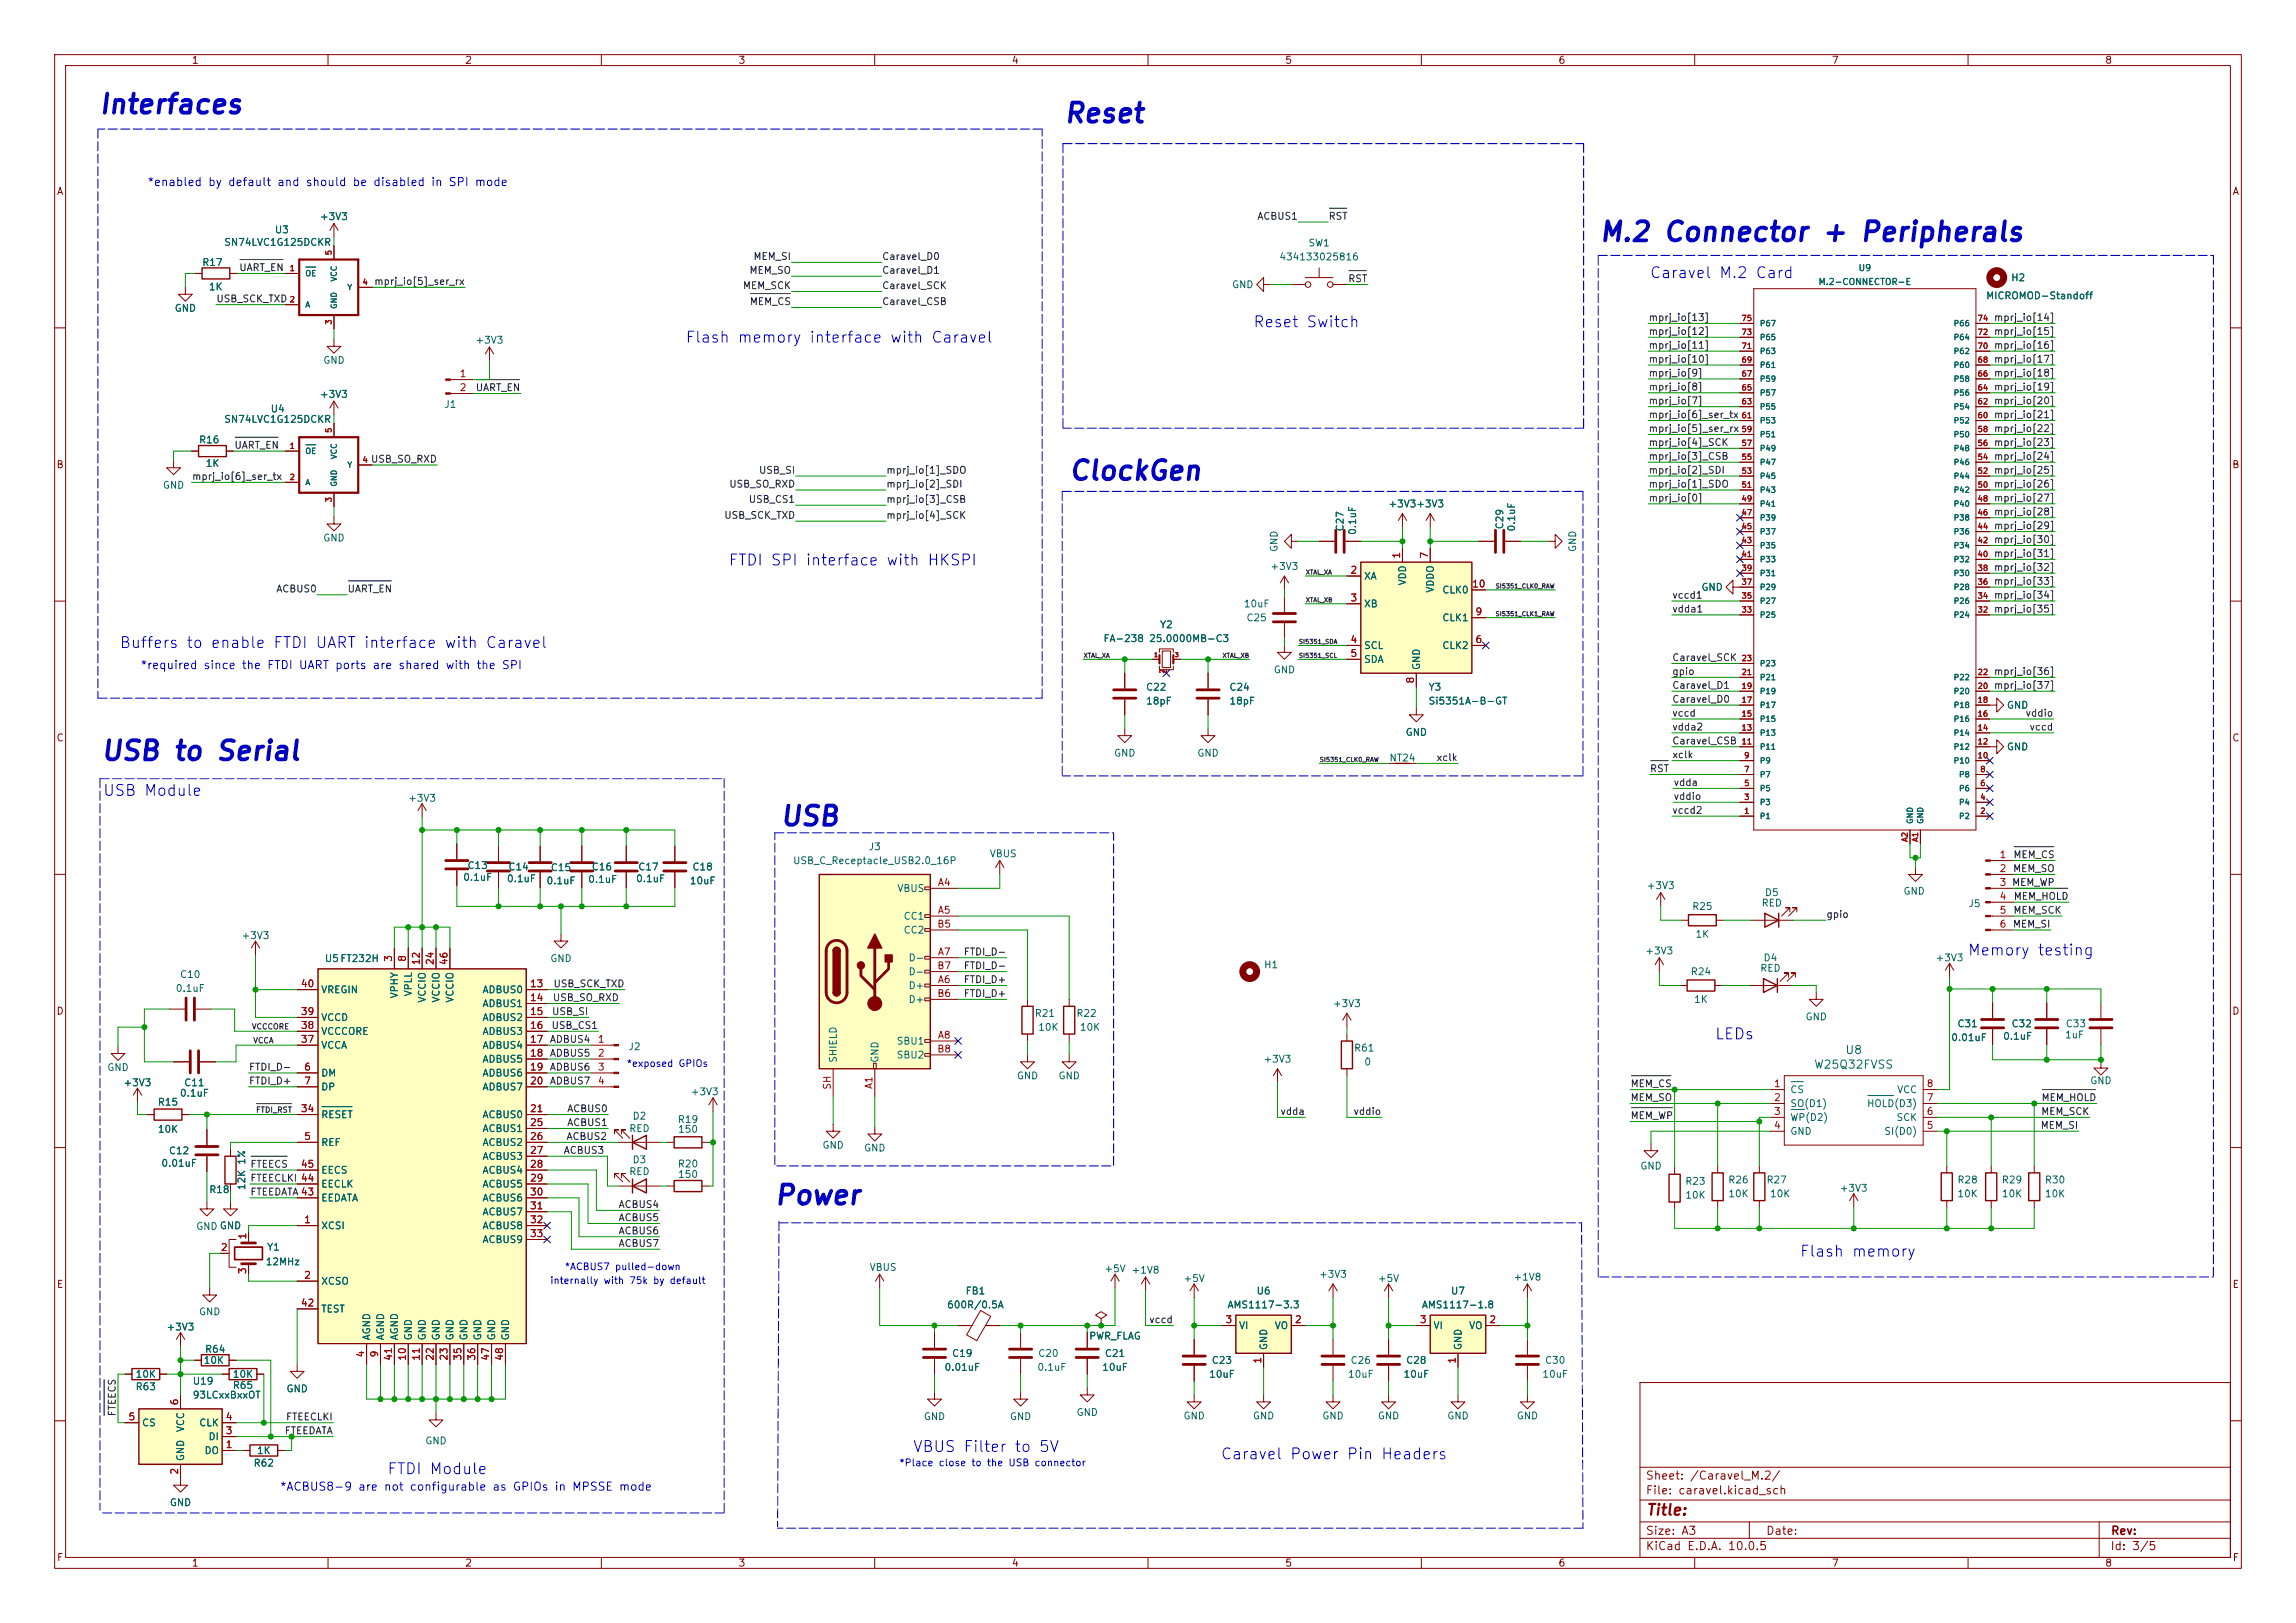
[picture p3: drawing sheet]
<svg xmlns="http://www.w3.org/2000/svg" width="420mm" height="297mm" viewBox="0 0 420 297" stroke-linecap="round" stroke-linejoin="round" font-family="sans-serif">
<defs><g id="words">
<g font-size="3.5" fill="#0000c2">
<text x="17.9" y="21.7">Interfaces</text>
<text x="194.4" y="23.3">Reset</text>
<text x="292.3" y="45">M.2 Connector + Peripherals</text>
<text x="195.3" y="88.7">ClockGen</text>
<text x="18.2" y="140">USB to Serial</text>
<text x="142.5" y="152">USB</text>
<text x="141.4" y="221.3">Power</text>
</g>
<g font-size="2" fill="#0000c2">
<text x="301.7" y="51.4">Caravel M.2 Card</text>
<text x="125.2" y="63.2">Flash memory interface with Caravel</text>
<text x="229.1" y="60.4">Reset Switch</text>
<text x="133.1" y="104">FTDI SPI interface with HKSPI</text>
<text x="21.7" y="119.1">Buffers to enable FTDI UART interface with Caravel</text>
<text x="18.7" y="146.2">USB Module</text>
<text x="359.8" y="175.4">Memory testing</text>
<text x="313.6" y="190.7">LEDs</text>
<text x="329.1" y="230.5">Flash memory</text>
<text x="166.9" y="266.2">VBUS Filter to 5V</text>
<text x="223.2" y="267.6">Caravel Power Pin Headers</text>
<text x="70.7" y="270.3">FTDI Module</text>
</g>
<text font-size="2" fill="#840000" x="301" y="277.8">Title:</text>
<g font-size="1.5" fill="#0000c2">
<text x="26.9" y="34.4">*enabled by default and should be disabled in SPI mode</text>
<text x="25.6" y="122.8">*required since the FTDI UART ports are shared with the SPI</text>
<text x="51.1" y="273.2">*ACBUS8-9 are not configurable as GPIOs in MPSSE mode</text>
</g>
<g font-size="1.5" fill="#006464">
<text x="331.7" y="195.9">W25Q32FVSS</text>
<text x="337.4" y="193.3">U8</text>
</g>
<g font-size="1.5" fill="#840000">
<text x="300.9" y="273.8">File: caravel.kicad_sch</text>
<text x="300.9" y="271.1">Sheet: /Caravel_M.2/</text>
<text x="300.9" y="281.2">Size: A3</text>
<text x="322.9" y="281.2">Date:</text>
<text x="386" y="281.2">Rev:</text>
<text x="300.9" y="284">KiCad E.D.A. 10.0.5</text>
<text x="385.9" y="284">Id: 3/5</text>
</g>
<g font-size="1.3" fill="#840000">
<text x="35" y="12">1</text>
<text x="85" y="12">2</text>
<text x="135" y="12">3</text>
<text x="185" y="12">4</text>
<text x="235" y="12">5</text>
<text x="285" y="12">6</text>
<text x="335" y="12">7</text>
<text x="385" y="12">8</text>
<text x="10.3" y="36">A</text>
<text x="408.3" y="36">A</text>
<text x="10.2" y="86">B</text>
<text x="408.2" y="86">B</text>
<text x="10.2" y="136">C</text>
<text x="408.2" y="136">C</text>
<text x="10.2" y="186">D</text>
<text x="408.2" y="186">D</text>
<text x="10.3" y="236">E</text>
<text x="408.3" y="236">E</text>
<text x="10.3" y="286">F</text>
<text x="35" y="287">1</text>
<text x="85" y="287">2</text>
<text x="135" y="287">3</text>
<text x="185" y="287">4</text>
<text x="235" y="287">5</text>
<text x="285" y="287">6</text>
<text x="335" y="287">7</text>
<text x="385" y="287">8</text>
<text x="408.3" y="286">F</text>
</g>
<g font-size="1.3" fill="#006464">
<text x="58.4" y="40.6">+3V3</text>
<text x="40.9" y="45.3">SN74LVC1G125DCKR</text>
<text x="50.2" y="43">U3</text>
<text x="233.9" y="48">434133025816</text>
<text x="239.2" y="45.4">SW1</text>
<text x="36.9" y="49">R17</text>
<text x="38.1" y="53.4">1K</text>
<text x="225.3" y="53">GND</text>
<text x="367.8" y="51.8">H2</text>
<text x="31.8" y="57.4">GND</text>
<text x="363.2" y="55.1">MICROMOD-Standoff</text>
<text x="86.9" y="63.2">+3V3</text>
<text x="59" y="66.9">GND</text>
<text x="40.9" y="77.7">SN74LVC1G125DCKR</text>
<text x="49.4" y="75.8">U4</text>
<text x="58.4" y="73.1">+3V3</text>
<text x="81.2" y="75">J1</text>
<text x="36.3" y="81.4">R16</text>
<text x="29.7" y="89.7">GND</text>
<text x="37.5" y="85.7">1K</text>
<text x="253.9" y="93.2">+3V3+3V3</text>
<text x="59" y="99.4">GND</text>
<text x="234" y="101.1" transform="rotate(-90 234 101.1)">GND</text>
<text x="246.1" y="97.3" transform="rotate(-90 246.1 97.3)">C27</text>
<text x="248.4" y="98" transform="rotate(-90 248.4 98)">0.1uF</text>
<text x="275.3" y="97" transform="rotate(-90 275.3 97)">C29</text>
<text x="277.4" y="97.4" transform="rotate(-90 277.4 97.4)">0.1uF</text>
<text x="288.6" y="101.1" transform="rotate(-90 288.6 101.1)">GND</text>
<text x="232.3" y="104.6">+3V3</text>
<text x="249.4" y="106.4">XA</text>
<text x="257.5" y="107.2" transform="rotate(-90 257.5 107.2)">VDD</text>
<text x="227.4" y="111.5">10uF</text>
<text x="227.9" y="114">C25</text>
<text x="249.4" y="111.5">XB</text>
<text x="262.6" y="108.6" transform="rotate(-90 262.6 108.6)">VDDO</text>
<text x="263.7" y="114">CLK1</text>
<text x="263.7" y="108.9">CLK0</text>
<text x="311.1" y="108.4">GND</text>
<text x="201.7" y="117.8">FA-238 25.0000MB-C3</text>
<text x="212.1" y="115.3">Y2</text>
<text x="249.4" y="119.1">SCL</text>
<text x="263.7" y="119.1">CLK2</text>
<text x="232.9" y="123.5">GND</text>
<text x="249.4" y="121.6">SDA</text>
<text x="260" y="122.7" transform="rotate(-90 260 122.7)">GND</text>
<text x="209.5" y="126.7">C22</text>
<text x="209.5" y="129.2">18pF</text>
<text x="224.8" y="126.7">C24</text>
<text x="224.8" y="129.2">18pF</text>
<text x="261.2" y="126.7">Y3</text>
<text x="261.2" y="129.2">Si5351A-B-GT</text>
<text x="367" y="130">GND</text>
<text x="257" y="134.9">GND</text>
<text x="367" y="137.6">GND</text>
<text x="203.7" y="138.8">GND</text>
<text x="218.9" y="138.8">GND</text>
<text x="254.1" y="139.6">NT24</text>
<text x="74.5" y="147">+3V3</text>
<text x="158.8" y="155.9">J3</text>
<text x="84.6" y="161.5">0.1uF</text>
<text x="85.4" y="159.3">C13</text>
<text x="92.6" y="161.7">0.1uF</text>
<text x="92.9" y="159.6">C14</text>
<text x="100.6" y="159.7">C15</text>
<text x="107.5" y="161.9">0.1uF</text>
<text x="108.1" y="159.6">C16</text>
<text x="116.2" y="161.7">0.1uF</text>
<text x="116.6" y="159.6">C17</text>
<text x="126.6" y="159.6">C18</text>
<text x="145" y="158.4">USB_C_Receptacle_USB2.0_16P</text>
<text x="180.9" y="157.2">VBUS</text>
<text x="99.9" y="162.1">0.1uF</text>
<text x="126.1" y="162.1">10uF</text>
<text x="164" y="163.5">VBUS</text>
<text x="301.1" y="163">+3V3</text>
<text x="309.4" y="166.8">R25</text>
<text x="322.1" y="166.2">RED</text>
<text x="322.7" y="164.3">D5</text>
<text x="348.1" y="164">GND</text>
<text x="360" y="166.3">J5</text>
<text x="44.1" y="172.2">+3V3</text>
<text x="165.2" y="168.6">CC1</text>
<text x="165.2" y="171.1">CC2</text>
<text x="310" y="171.9">1K</text>
<text x="32.8" y="179.3">C10</text>
<text x="59.3" y="176.4">U5FT232H</text>
<text x="100.6" y="176.4">GND</text>
<text x="166.1" y="176.2">D-</text>
<text x="166.1" y="178.8">D-</text>
<text x="231.1" y="177.5">H1</text>
<text x="300.9" y="175">+3V3</text>
<text x="309.2" y="178.8">R24</text>
<text x="321.9" y="178.1">RED</text>
<text x="322.5" y="176.2">D4</text>
<text x="353.9" y="176.2">+3V3</text>
<text x="32" y="181.8">0.1uF</text>
<text x="58.6" y="182.1">VREGIN</text>
<text x="73.1" y="182.8" transform="rotate(-90 73.1 182.8)">VPHY</text>
<text x="75.6" y="182.4" transform="rotate(-90 75.6 182.4)">VPLL</text>
<text x="78.2" y="183.6" transform="rotate(-90 78.2 183.6)">VCCIO</text>
<text x="80.7" y="183.6" transform="rotate(-90 80.7 183.6)">VCCIO</text>
<text x="83.3" y="183.6" transform="rotate(-90 83.3 183.6)">VCCIO</text>
<text x="88.2" y="182.1">ADBUS0</text>
<text x="88.2" y="184.6">ADBUS1</text>
<text x="166.1" y="181.3">D+</text>
<text x="166.1" y="183.8">D+</text>
<text x="243.7" y="184.6">+3V3</text>
<text x="309.8" y="183.8">1K</text>
<text x="58.6" y="189.7">VCCCORE</text>
<text x="58.6" y="187.1">VCCD</text>
<text x="88.2" y="187.1">ADBUS2</text>
<text x="88.2" y="189.7">ADBUS3</text>
<text x="163.9" y="191.5">SBU1</text>
<text x="189.2" y="186.4">R21</text>
<text x="189.8" y="188.9">10K</text>
<text x="196.8" y="186.4">R22</text>
<text x="197.4" y="188.9">10K</text>
<text x="330.2" y="187">GND</text>
<text x="356.8" y="190.8">0.01uF</text>
<text x="357.9" y="188.3">C31</text>
<text x="366.3" y="190.6">0.1uF</text>
<text x="367.9" y="188.3">C32</text>
<text x="377.6" y="190.3">1uF</text>
<text x="377.8" y="188.3">C33</text>
<text x="19.5" y="196.3">GND</text>
<text x="58.6" y="197.3">DM</text>
<text x="58.6" y="192.2">VCCA</text>
<text x="88.2" y="192.2">ADBUS4</text>
<text x="88.2" y="194.8">ADBUS5</text>
<text x="88.2" y="197.3">ADBUS6</text>
<text x="114.9" y="192.5">J2</text>
<text x="153.4" y="194.6" transform="rotate(-90 153.4 194.6)">SHIELD</text>
<text x="161" y="194.6" transform="rotate(-90 161 194.6)">GND</text>
<text x="163.9" y="194">SBU2</text>
<text x="185.9" y="197.8">GND</text>
<text x="193.5" y="197.8">GND</text>
<text x="231" y="194.8">+3V3</text>
<text x="247.6" y="192.7">R61</text>
<text x="249.5" y="195.3">0</text>
<text x="22.5" y="199.1">+3V3</text>
<text x="28.8" y="202.6">R15</text>
<text x="32.8" y="201">0.1uF</text>
<text x="33.6" y="199.1">C11</text>
<text x="58.6" y="199.8">DP</text>
<text x="88.2" y="199.8">ADBUS7</text>
<text x="126.2" y="200.7">+3V3</text>
<text x="327.4" y="200.4">CS</text>
<text x="327.4" y="202.9">SO(D1)</text>
<text x="341.4" y="202.9">HOLD(D3)</text>
<text x="346.9" y="200.4">VCC</text>
<text x="382.2" y="198.7">GND</text>
<text x="28.8" y="207.6">10K</text>
<text x="58.6" y="204.9">RESET</text>
<text x="88.2" y="204.9">ACBUS0</text>
<text x="88.2" y="207.5">ACBUS1</text>
<text x="115" y="207.5">RED</text>
<text x="115.6" y="205.2">D2</text>
<text x="123.9" y="205.8">R19</text>
<text x="123.9" y="207.6">150</text>
<text x="327.4" y="205.4">WP(D2)</text>
<text x="327.4" y="208">GND</text>
<text x="344.6" y="208">SI(D0)</text>
<text x="346.8" y="205.4">SCK</text>
<text x="29.4" y="213.8">0.01uF</text>
<text x="30.8" y="211.5">C12</text>
<text x="58.6" y="210">REF</text>
<text x="58.6" y="215.1">EECS</text>
<text x="88.2" y="210">ACBUS2</text>
<text x="88.2" y="212.5">ACBUS3</text>
<text x="88.2" y="215.1">ACBUS4</text>
<text x="115" y="215.3">RED</text>
<text x="115.6" y="213.2">D3</text>
<text x="123.9" y="213.9">R20</text>
<text x="123.9" y="215.8">150</text>
<text x="150.3" y="210.5">GND</text>
<text x="158" y="211">GND</text>
<text x="299.9" y="214.3">GND</text>
<text x="38.2" y="218.6">R18</text>
<text x="45.2" y="217.9" transform="rotate(-90 45.2 217.9)">12K 1%</text>
<text x="58.6" y="220.2">EEDATA</text>
<text x="58.6" y="217.6">EECLK</text>
<text x="88.2" y="217.6">ACBUS5</text>
<text x="88.2" y="220.2">ACBUS6</text>
<text x="308.2" y="217.1">R23</text>
<text x="308.2" y="219.7">10K</text>
<text x="316" y="216.9">R26</text>
<text x="316" y="219.4">10K</text>
<text x="323" y="216.9">R27</text>
<text x="323.7" y="219.4">10K</text>
<text x="336.4" y="218.4">+3V3</text>
<text x="357.9" y="216.9">R28</text>
<text x="357.9" y="219.4">10K</text>
<text x="366.1" y="216.9">R29</text>
<text x="366.1" y="219.4">10K</text>
<text x="373.9" y="216.9">R30</text>
<text x="373.9" y="219.4">10K</text>
<text x="35.8" y="225.4">GND GND</text>
<text x="40.1" y="225.2">GND</text>
<text x="58.6" y="225.2">XCSI</text>
<text x="88.2" y="222.7">ACBUS7</text>
<text x="88.2" y="225.2">ACBUS8</text>
<text x="88.2" y="227.8">ACBUS9</text>
<text x="48.5" y="231.8">12MHz</text>
<text x="48.8" y="229.2">Y1</text>
<text x="159" y="232.9">VBUS</text>
<text x="201.9" y="233.1">+5V</text>
<text x="206.9" y="233.4">+1V8</text>
<text x="58.6" y="235.4">XCSO</text>
<text x="173.1" y="239.7">600R/0.5A</text>
<text x="176.5" y="237.2">FB1</text>
<text x="216.4" y="234.9">+5V</text>
<text x="224.4" y="239.7">AMS1117-3.3</text>
<text x="229.7" y="237.2">U6</text>
<text x="241.2" y="234.1">+3V3</text>
<text x="251.9" y="234.9">+5V</text>
<text x="260" y="239.7">AMS1117-1.8</text>
<text x="265.3" y="237.2">U7</text>
<text x="276.7" y="234.6">+1V8</text>
<text x="30.4" y="243.8">+3V3</text>
<text x="36.3" y="241">GND</text>
<text x="58.6" y="240.5">TEST</text>
<text x="68" y="245.4" transform="rotate(-90 68 245.4)">AGND</text>
<text x="70.6" y="245.4" transform="rotate(-90 70.6 245.4)">AGND</text>
<text x="73.1" y="245.4" transform="rotate(-90 73.1 245.4)">AGND</text>
<text x="75.6" y="245.4" transform="rotate(-90 75.6 245.4)">GND</text>
<text x="78.2" y="245.4" transform="rotate(-90 78.2 245.4)">GND</text>
<text x="80.7" y="245.4" transform="rotate(-90 80.7 245.4)">GND</text>
<text x="83.3" y="245.4" transform="rotate(-90 83.3 245.4)">GND</text>
<text x="85.8" y="245.4" transform="rotate(-90 85.8 245.4)">GND</text>
<text x="88.3" y="245.4" transform="rotate(-90 88.3 245.4)">GND</text>
<text x="90.9" y="245.4" transform="rotate(-90 90.9 245.4)">GND</text>
<text x="93.4" y="245.4" transform="rotate(-90 93.4 245.4)">GND</text>
<text x="199.1" y="245.4">PWR_FLAG</text>
<text x="226.5" y="243.5">VI</text>
<text x="233.1" y="243.5">VO</text>
<text x="262.1" y="243.5">VI</text>
<text x="268.6" y="243.5">VO</text>
<text x="37.1" y="249.9">10K</text>
<text x="37.4" y="247.9">R64</text>
<text x="172.7" y="251.2">0.01uF</text>
<text x="174.1" y="248.6">C19</text>
<text x="189.6" y="251.2">0.1uF</text>
<text x="189.8" y="248.6">C20</text>
<text x="201.5" y="251.2">10uF</text>
<text x="202" y="248.6">C21</text>
<text x="221.5" y="249.9">C23</text>
<text x="232.1" y="247.2" transform="rotate(-90 232.1 247.2)">GND</text>
<text x="246.9" y="249.9">C26</text>
<text x="257.1" y="249.9">C28</text>
<text x="267.7" y="247.2" transform="rotate(-90 267.7 247.2)">GND</text>
<text x="282.5" y="249.9">C30</text>
<text x="24.7" y="254.7">R63</text>
<text x="24.7" y="252.4">10K</text>
<text x="35.1" y="253.7">U19</text>
<text x="35.1" y="256.2">93LCxxBxxOT</text>
<text x="42.5" y="254.5">R65</text>
<text x="42.5" y="252.4">10K</text>
<text x="52.3" y="255.1">GND</text>
<text x="221.1" y="252.4">10uF</text>
<text x="246.5" y="252.4">10uF</text>
<text x="256.6" y="252.4">10uF</text>
<text x="282" y="252.4">10uF</text>
<text x="25.9" y="261.3">CS</text>
<text x="34" y="262.2" transform="rotate(-90 34 262.2)">VCC</text>
<text x="36.3" y="261.3">CLK</text>
<text x="38" y="263.9">DI</text>
<text x="168.9" y="260.2">GND</text>
<text x="184.6" y="260.2">GND</text>
<text x="196.8" y="259.4">GND</text>
<text x="216.4" y="260">GND</text>
<text x="229.1" y="260">GND</text>
<text x="241.8" y="260">GND</text>
<text x="251.9" y="260">GND</text>
<text x="264.6" y="260">GND</text>
<text x="277.3" y="260">GND</text>
<text x="34" y="267.5" transform="rotate(-90 34 267.5)">GND</text>
<text x="37.3" y="266.4">DO</text>
<text x="46.3" y="268.7">R62</text>
<text x="46.9" y="266.4">1K</text>
<text x="77.7" y="264.6">GND</text>
<text x="31" y="275.9">GND</text>
</g>
<g font-size="1.3" fill="#0f0f0f">
<text x="229.9" y="40.5">ACBUS1</text>
<text x="242.9" y="40.5">RST</text>
<text x="137.7" y="47.9">MEM_SI</text>
<text x="161.3" y="47.9">Caravel_D0</text>
<text x="43.7" y="49.9">UART_EN</text>
<text x="68.4" y="52.4">mprj_io[5]_ser_rx</text>
<text x="135.8" y="53.2">MEM_SCK</text>
<text x="137" y="50.4">MEM_SO</text>
<text x="161.3" y="50.4">Caravel_D1</text>
<text x="161.3" y="53.2">Caravel_SCK</text>
<text x="246.5" y="51.9">RST</text>
<text x="39.5" y="55.6">USB_SCK_TXD</text>
<text x="137.1" y="56.1">MEM_CS</text>
<text x="161.3" y="56.1">Caravel_CSB</text>
<text x="301.5" y="59.1">mprj_io[13]</text>
<text x="364.6" y="59.1">mprj_io[14]</text>
<text x="301.5" y="61.6">mprj_io[12]</text>
<text x="301.5" y="64.1">mprj_io[11]</text>
<text x="364.6" y="64.1">mprj_io[16]</text>
<text x="364.6" y="61.6">mprj_io[15]</text>
<text x="86.9" y="71.9">UART_EN</text>
<text x="301.5" y="71.8">mprj_io[8]</text>
<text x="301.5" y="66.7">mprj_io[10]</text>
<text x="301.5" y="69.2">mprj_io[9]</text>
<text x="364.6" y="71.8">mprj_io[19]</text>
<text x="364.6" y="69.2">mprj_io[18]</text>
<text x="364.6" y="66.7">mprj_io[17]</text>
<text x="301.5" y="74.3">mprj_io[7]</text>
<text x="301.5" y="76.8">mprj_io[6]_ser_tx</text>
<text x="364.6" y="74.3">mprj_io[20]</text>
<text x="364.6" y="76.8">mprj_io[21]</text>
<text x="42.8" y="82.4">UART_EN</text>
<text x="301.5" y="79.4">mprj_io[5]_ser_rx</text>
<text x="301.5" y="81.9">mprj_io[4]_SCK</text>
<text x="364.6" y="79.4">mprj_io[22]</text>
<text x="364.6" y="81.9">mprj_io[23]</text>
<text x="35" y="88.1">mprj_io[6]_ser_tx</text>
<text x="67.7" y="85">USB_SO_RXD</text>
<text x="133.3" y="89.5">USB_SO_RXD</text>
<text x="138.7" y="87">USB_SI</text>
<text x="162" y="89.5">mprj_io[2]_SDI</text>
<text x="162" y="87">mprj_io[1]_SDO</text>
<text x="301.5" y="84.5">mprj_io[3]_CSB</text>
<text x="301.5" y="87">mprj_io[2]_SDI</text>
<text x="301.5" y="89.5">mprj_io[1]_SDO</text>
<text x="364.6" y="84.5">mprj_io[24]</text>
<text x="364.6" y="89.5">mprj_io[26]</text>
<text x="364.6" y="87">mprj_io[25]</text>
<text x="132.4" y="95.2">USB_SCK_TXD</text>
<text x="136.8" y="92.3">USB_CS1</text>
<text x="162" y="92.3">mprj_io[3]_CSB</text>
<text x="162" y="95.2">mprj_io[4]_SCK</text>
<text x="301.5" y="92.1">mprj_io[0]</text>
<text x="364.6" y="94.6">mprj_io[28]</text>
<text x="364.6" y="92.1">mprj_io[27]</text>
<text x="364.6" y="97.2">mprj_io[29]</text>
<text x="364.6" y="99.7">mprj_io[30]</text>
<text x="364.6" y="104.8">mprj_io[32]</text>
<text x="364.6" y="107.3">mprj_io[33]</text>
<text x="364.6" y="102.2">mprj_io[31]</text>
<text x="50.4" y="108.7">ACBUS0</text>
<text x="63.5" y="108.7">UART_EN</text>
<text x="305.8" y="109.9">vccd1</text>
<text x="305.8" y="112.4">vdda1</text>
<text x="364.6" y="109.9">mprj_io[34]</text>
<text x="364.6" y="112.4">mprj_io[35]</text>
<text x="305.8" y="123.8">gpio</text>
<text x="305.8" y="121.3">Caravel_SCK</text>
<text x="364.6" y="123.8">mprj_io[36]</text>
<text x="305.8" y="131.4">vccd</text>
<text x="305.8" y="126.4">Caravel_D1</text>
<text x="305.8" y="128.9">Caravel_D0</text>
<text x="364.6" y="126.4">mprj_io[37]</text>
<text x="370.4" y="131.4">vddio</text>
<text x="305.8" y="134">vdda2</text>
<text x="305.8" y="136.5">Caravel_CSB</text>
<text x="371.1" y="134">vccd</text>
<text x="262.7" y="139.6">xclk</text>
<text x="301.7" y="141.6">RST</text>
<text x="305.8" y="139.1">xclk</text>
<text x="305.8" y="149.2">vccd2</text>
<text x="306" y="146.7">vddio</text>
<text x="306" y="144.1">vdda</text>
<text x="368.1" y="159.9">MEM_SO</text>
<text x="368.2" y="157.4">MEM_CS</text>
<text x="368.2" y="167.5">MEM_SCK</text>
<text x="368.3" y="165">MEM_HOLD</text>
<text x="334" y="168.3">gpio</text>
<text x="368.1" y="170.1">MEM_SI</text>
<text x="176.2" y="177.7">FTDI_D-</text>
<text x="176.2" y="175.1">FTDI_D-</text>
<text x="101" y="183.5">USB_SO_RXD</text>
<text x="101.1" y="181">USB_SCK_TXD</text>
<text x="176.2" y="182.8">FTDI_D+</text>
<text x="176.2" y="180.2">FTDI_D+</text>
<text x="100.5" y="191.1">ADBUS4</text>
<text x="100.8" y="188.6">USB_CS1</text>
<text x="100.9" y="186.1">USB_SI</text>
<text x="45.4" y="196.2">FTDI_D-</text>
<text x="100.5" y="196.2">ADBUS6</text>
<text x="100.5" y="193.7">ADBUS5</text>
<text x="45.4" y="198.8">FTDI_D+</text>
<text x="100.5" y="198.8">ADBUS7</text>
<text x="103.6" y="203.8">ACBUS0</text>
<text x="298.2" y="201.8">MEM_SO</text>
<text x="298.2" y="199.3">MEM_CS</text>
<text x="373.3" y="201.8">MEM_HOLD</text>
<text x="103.5" y="208.9">ACBUS2</text>
<text x="103.6" y="206.4">ACBUS1</text>
<text x="234.1" y="204.3">vdda</text>
<text x="247.5" y="204.3">vddio</text>
<text x="298.2" y="205.1">MEM_WP</text>
<text x="373.2" y="206.9">MEM_SI</text>
<text x="373.3" y="204.3">MEM_SCK</text>
<text x="45.7" y="214">FTEECS</text>
<text x="103" y="211.5">ACBUS3</text>
<text x="45.7" y="216.5">FTEECLKI 44</text>
<text x="45.7" y="219.1">FTEEDATA 43</text>
<text x="113" y="221.4">ACBUS4</text>
<text x="113" y="226.2">ACBUS6</text>
<text x="113" y="223.8">ACBUS5</text>
<text x="113" y="228.5">ACBUS7</text>
<text x="210.1" y="242.4">vccd</text>
<text x="21.5" y="259.3" transform="rotate(-90 21.5 259.3)">FTEECS</text>
<text x="52" y="262.8">FTEEDATA</text>
<text x="52.2" y="260.2">FTEECLKI</text>
</g>
<g font-size="1.3" fill="#a90000">
<text x="84" y="69.3">1</text>
<text x="84" y="71.9">2</text>
<text x="246.9" y="105.3">2</text>
<text x="256.4" y="102.3" transform="rotate(-90 256.4 102.3)">1</text>
<text x="261.5" y="102.3" transform="rotate(-90 261.5 102.3)">7</text>
<text x="269.2" y="107.8">10</text>
<text x="246.9" y="110.4">3</text>
<text x="269.8" y="112.9">9</text>
<text x="246.9" y="118">4</text>
<text x="269.8" y="118">6</text>
<text x="246.9" y="120.5">5</text>
<text x="258.9" y="125.2" transform="rotate(-90 258.9 125.2)">8</text>
<text x="365.7" y="157.3">1</text>
<text x="365.7" y="159.9">2</text>
<text x="171.4" y="162.4">A4</text>
<text x="171.4" y="167.5">A5</text>
<text x="365.7" y="162.4">3 MEM_WP</text>
<text x="365.7" y="165">4</text>
<text x="365.7" y="167.5">5</text>
<text x="171.4" y="170">B5</text>
<text x="365.7" y="170">6</text>
<text x="72" y="176.1" transform="rotate(-90 72 176.1)">3</text>
<text x="74.5" y="176.1" transform="rotate(-90 74.5 176.1)">8</text>
<text x="77.1" y="176.7" transform="rotate(-90 77.1 176.7)">12</text>
<text x="79.6" y="176.7" transform="rotate(-90 79.6 176.7)">24</text>
<text x="82.2" y="176.7" transform="rotate(-90 82.2 176.7)">46</text>
<text x="171.4" y="177.7">B7</text>
<text x="171.4" y="175.1">A7</text>
<text x="54.9" y="181">40</text>
<text x="96.8" y="181">13</text>
<text x="96.8" y="183.5">14</text>
<text x="171.4" y="182.7">B6</text>
<text x="171.4" y="180.2">A6</text>
<text x="54.9" y="191.1">37</text>
<text x="54.9" y="188.6">38</text>
<text x="54.9" y="186">39</text>
<text x="96.8" y="186">15</text>
<text x="96.8" y="188.6">16</text>
<text x="96.8" y="191.1">17</text>
<text x="109.3" y="191.1">1</text>
<text x="171.4" y="190.4">A8</text>
<text x="55.5" y="196.2">6</text>
<text x="96.8" y="193.7">18</text>
<text x="96.8" y="196.2">19</text>
<text x="109.3" y="193.7">2</text>
<text x="109.3" y="196.2">3</text>
<text x="171.4" y="192.9">B8</text>
<text x="54.9" y="203.8">34</text>
<text x="55.5" y="198.7">7</text>
<text x="96.8" y="198.7">20</text>
<text x="96.8" y="203.8">21</text>
<text x="109.3" y="198.7">4</text>
<text x="152.3" y="199.5" transform="rotate(-90 152.3 199.5)">SH</text>
<text x="159.9" y="199.4" transform="rotate(-90 159.9 199.4)">A1</text>
<text x="324.4" y="199.3">1</text>
<text x="324.4" y="201.8">2</text>
<text x="352.3" y="201.8">7</text>
<text x="352.3" y="199.3">8</text>
<text x="55.5" y="208.9">5</text>
<text x="96.8" y="206.4">25</text>
<text x="96.8" y="208.9">26</text>
<text x="324.4" y="204.3">3</text>
<text x="324.4" y="206.9">4</text>
<text x="352.3" y="206.9">5</text>
<text x="352.3" y="204.3">6</text>
<text x="54.9" y="214">45</text>
<text x="96.8" y="211.4">27</text>
<text x="96.8" y="214">28</text>
<text x="54.9" y="219.1">43</text>
<text x="54.9" y="216.5">44</text>
<text x="96.8" y="216.5">29</text>
<text x="96.8" y="219.1">30</text>
<text x="96.8" y="221.6">31</text>
<text x="45.3" y="226.9" transform="rotate(-90 45.3 226.9)">1</text>
<text x="55.5" y="224.1">1</text>
<text x="96.8" y="224.1">32</text>
<text x="96.8" y="226.7">33</text>
<text x="40.3" y="229.2">2</text>
<text x="45.3" y="233.3" transform="rotate(-90 45.3 233.3)">3</text>
<text x="54.9" y="239.4">42</text>
<text x="55.5" y="234.3">2</text>
<text x="224.1" y="242.4">3</text>
<text x="236.8" y="242.4">2</text>
<text x="259.6" y="242.4">3</text>
<text x="272.3" y="242.4">2</text>
<text x="66.9" y="248.5" transform="rotate(-90 66.9 248.5)">4</text>
<text x="69.5" y="248.5" transform="rotate(-90 69.5 248.5)">9</text>
<text x="72" y="249.1" transform="rotate(-90 72 249.1)">41</text>
<text x="74.5" y="249.1" transform="rotate(-90 74.5 249.1)">10</text>
<text x="77.1" y="249.1" transform="rotate(-90 77.1 249.1)">11</text>
<text x="79.6" y="249.1" transform="rotate(-90 79.6 249.1)">22</text>
<text x="82.2" y="249.1" transform="rotate(-90 82.2 249.1)">23</text>
<text x="84.7" y="249.1" transform="rotate(-90 84.7 249.1)">35</text>
<text x="87.2" y="249.1" transform="rotate(-90 87.2 249.1)">36</text>
<text x="89.8" y="249.1" transform="rotate(-90 89.8 249.1)">47</text>
<text x="92.3" y="249.1" transform="rotate(-90 92.3 249.1)">48</text>
<text x="231" y="249.7" transform="rotate(-90 231 249.7)">1</text>
<text x="266.6" y="249.7" transform="rotate(-90 266.6 249.7)">1</text>
<text x="32.9" y="257.3" transform="rotate(-90 32.9 257.3)">6</text>
<text x="23.4" y="260.2">5</text>
<text x="41.2" y="262.8">3</text>
<text x="41.2" y="260.2">4</text>
<text x="32.9" y="270" transform="rotate(-90 32.9 270)">2</text>
<text x="41.2" y="265.3">1</text>
</g>
<g font-size="1.3" fill="#0000c2">
<text x="114.5" y="195.5">*exposed GPIOs</text>
<text x="103.2" y="232.7">*ACBUS7 pulled-down</text>
<text x="100.5" y="235.3">internally with 75k by default</text>
<text x="164.4" y="268.6">*Place close to the USB connector</text>
</g>
<g font-size="1.1" fill="#006464">
<text x="332.5" y="52.4">M.2-CONNECTOR-E</text>
<text x="339.9" y="49.9">U9</text>
</g>
<g font-size="1" fill="#a90000">
<text x="60.9" y="46.8" transform="rotate(-90 60.9 46.8)">5</text>
<text x="52.9" y="49.9">1</text>
<text x="66.2" y="52.4">4</text>
<text x="52.9" y="55.6">2</text>
<text x="60.9" y="59.5" transform="rotate(-90 60.9 59.5)">3</text>
<text x="318.5" y="59">75</text>
<text x="361.6" y="59">74</text>
<text x="318.5" y="64.1">71</text>
<text x="318.5" y="61.5">73</text>
<text x="361.6" y="64.1">70</text>
<text x="361.6" y="61.5">72</text>
<text x="318.5" y="71.7">65</text>
<text x="318.5" y="69.2">67</text>
<text x="318.5" y="66.6">69</text>
<text x="361.6" y="71.7">64</text>
<text x="361.6" y="69.2">66</text>
<text x="361.6" y="66.6">68</text>
<text x="318.5" y="76.8">61</text>
<text x="318.5" y="74.2">63</text>
<text x="361.6" y="76.8">60</text>
<text x="361.6" y="74.2">62</text>
<text x="52.9" y="82.4">1</text>
<text x="60.9" y="79.3" transform="rotate(-90 60.9 79.3)">5</text>
<text x="318.5" y="81.9">57</text>
<text x="318.5" y="79.3">59</text>
<text x="361.6" y="81.9">56</text>
<text x="361.6" y="79.3">58</text>
<text x="52.9" y="88.1">2</text>
<text x="66.2" y="84.9">4</text>
<text x="318.5" y="89.5">51</text>
<text x="318.5" y="86.9">53</text>
<text x="318.5" y="84.4">55</text>
<text x="361.6" y="89.5">50</text>
<text x="361.6" y="86.9">52</text>
<text x="361.6" y="84.4">54</text>
<text x="60.9" y="92" transform="rotate(-90 60.9 92)">3</text>
<text x="318.5" y="94.6">47</text>
<text x="318.5" y="92">49</text>
<text x="361.6" y="94.6">46</text>
<text x="361.6" y="92">48</text>
<text x="318.5" y="99.6">43</text>
<text x="318.5" y="97.1">45</text>
<text x="361.6" y="99.6">42</text>
<text x="361.6" y="97.1">44</text>
<text x="318.5" y="107.3">37</text>
<text x="318.5" y="104.7">39</text>
<text x="318.5" y="102.2">41</text>
<text x="361.6" y="107.3">36</text>
<text x="361.6" y="104.7">38</text>
<text x="361.6" y="102.2">40</text>
<text x="318.5" y="112.3">33</text>
<text x="318.5" y="109.8">35</text>
<text x="361.6" y="112.3">32</text>
<text x="361.6" y="109.8">34</text>
<text x="318.5" y="123.8">21</text>
<text x="318.5" y="121.2">23</text>
<text x="361.6" y="123.8">22</text>
<text x="318.5" y="131.4">15</text>
<text x="318.5" y="128.9">17</text>
<text x="318.5" y="126.3">19</text>
<text x="361.6" y="131.4">16</text>
<text x="361.6" y="128.9">18</text>
<text x="361.6" y="126.3">20</text>
<text x="318.5" y="136.5">11</text>
<text x="318.5" y="133.9">13</text>
<text x="361.6" y="136.5">12</text>
<text x="361.6" y="133.9">14</text>
<text x="318.9" y="141.6">7</text>
<text x="318.9" y="139">9</text>
<text x="361.6" y="139">10</text>
<text x="362.1" y="141.6">8</text>
<text x="318.9" y="149.2">1</text>
<text x="318.9" y="146.6">3</text>
<text x="318.9" y="144.1">5</text>
<text x="362.1" y="149.2">2</text>
<text x="362.1" y="146.6">4</text>
<text x="362.1" y="144.1">6</text>
<text x="349.2" y="154.2" transform="rotate(-90 349.2 154.2)">A2</text>
<text x="351.1" y="154.2" transform="rotate(-90 351.1 154.2)">A1</text>
</g>
<g font-size="1" fill="#006464">
<text x="55.8" y="50.8">OE</text>
<text x="61.9" y="51.6" transform="rotate(-90 61.9 51.6)">VCC</text>
<text x="63.4" y="53.3">Y</text>
<text x="55.8" y="56.5">A</text>
<text x="61.9" y="56.6" transform="rotate(-90 61.9 56.6)">GND</text>
<text x="321.8" y="60">P67</text>
<text x="357.3" y="60">P66</text>
<text x="321.8" y="65">P63</text>
<text x="321.8" y="62.5">P65</text>
<text x="357.3" y="65">P62</text>
<text x="357.3" y="62.5">P64</text>
<text x="321.8" y="70.1">P59</text>
<text x="321.8" y="67.6">P61</text>
<text x="357.3" y="70.1">P58</text>
<text x="357.3" y="67.6">P60</text>
<text x="321.8" y="77.7">P53</text>
<text x="321.8" y="75.2">P55</text>
<text x="321.8" y="72.7">P57</text>
<text x="357.3" y="77.7">P52</text>
<text x="357.3" y="75.2">P54</text>
<text x="357.3" y="72.7">P56</text>
<text x="55.8" y="83.3">OE</text>
<text x="321.8" y="82.8">P49</text>
<text x="321.8" y="80.3">P51</text>
<text x="357.3" y="82.8">P48</text>
<text x="357.3" y="80.3">P50</text>
<text x="55.8" y="89">A</text>
<text x="61.9" y="89.2" transform="rotate(-90 61.9 89.2)">GND</text>
<text x="61.9" y="84.1" transform="rotate(-90 61.9 84.1)">VCC</text>
<text x="63.4" y="85.9">Y</text>
<text x="321.8" y="87.9">P45</text>
<text x="321.8" y="85.4">P47</text>
<text x="357.3" y="87.9">P44</text>
<text x="357.3" y="85.4">P46</text>
<text x="321.8" y="95.5">P39</text>
<text x="321.8" y="93">P41</text>
<text x="321.8" y="90.4">P43</text>
<text x="357.3" y="95.5">P38</text>
<text x="357.3" y="93">P40</text>
<text x="357.3" y="90.4">P42</text>
<text x="321.8" y="100.6">P35</text>
<text x="321.8" y="98.1">P37</text>
<text x="357.3" y="100.6">P34</text>
<text x="357.3" y="98.1">P36</text>
<text x="321.8" y="105.7">P31</text>
<text x="321.8" y="103.1">P33</text>
<text x="357.3" y="105.7">P30</text>
<text x="357.3" y="103.1">P32</text>
<text x="321.8" y="113.3">P25</text>
<text x="321.8" y="110.8">P27</text>
<text x="321.8" y="108.2">P29</text>
<text x="357.3" y="113.3">P24</text>
<text x="357.3" y="110.8">P26</text>
<text x="357.3" y="108.2">P28</text>
<text x="321.8" y="124.7">P21</text>
<text x="321.8" y="122.2">P23</text>
<text x="357.3" y="124.7">P22</text>
<text x="321.8" y="129.8">P17</text>
<text x="321.8" y="127.3">P19</text>
<text x="357.3" y="129.8">P18</text>
<text x="357.3" y="127.3">P20</text>
<text x="321.8" y="137.4">P11</text>
<text x="321.8" y="134.9">P13</text>
<text x="321.8" y="132.3">P15</text>
<text x="357.3" y="137.4">P12</text>
<text x="357.3" y="134.9">P14</text>
<text x="357.3" y="132.3">P16</text>
<text x="321.8" y="142.5">P7</text>
<text x="321.8" y="140">P9</text>
<text x="357.3" y="140">P10</text>
<text x="358.2" y="142.5">P8</text>
<text x="321.8" y="147.6">P3</text>
<text x="321.8" y="145">P5</text>
<text x="358.2" y="147.6">P4</text>
<text x="358.2" y="145">P6</text>
<text x="321.8" y="150.1">P1</text>
<text x="350.1" y="150.9" transform="rotate(-90 350.1 150.9)">GND</text>
<text x="352.1" y="150.9" transform="rotate(-90 352.1 150.9)">GND</text>
<text x="358.2" y="150.1">P2</text>
</g>
<g font-size="1" fill="#0f0f0f">
<text x="46" y="188.6">VCCCORE</text>
<text x="46.2" y="191.2">VCCA</text>
<text x="46.7" y="203.9">FTDI_RST</text>
</g>
<g font-size=".8" fill="#0f0f0f">
<text x="238.8" y="105.3">XTAL_XA</text>
<text x="273.5" y="107.9">SI5351_CLK0_RAW</text>
<text x="238.8" y="110.4">XTAL_XB</text>
<text x="273.5" y="112.9">SI5351_CLK1_RAW</text>
<text x="237.5" y="118">SI5351_SDA</text>
<text x="198.1" y="120.6">XTAL_XA</text>
<text x="223.5" y="120.6">XTAL_XB</text>
<text x="237.5" y="120.6">SI5351_SCL</text>
<text x="241.3" y="139.6">SI5351_CLK0_RAW</text>
</g>
<g font-size=".8" fill="#a90000">
<text x="211" y="120.4">1</text>
<text x="213.1" y="123.3" transform="rotate(-90 213.1 123.3)">2</text>
<text x="214.8" y="120.4">3</text>
</g>
</g></defs>
<g fill="none" stroke="#840000" stroke-width=".18">
<path d="M10 10h400v277h-400zM12 12h396v273h-396zM60 10v2M110 10v2M160 10v2M210 10v2M260 10v2M310 10v2M360 10v2M35.7 50h1.3M42 50h1.3M231.1 52.1v-1.3l-1.2 1.3 1.2 1.2v-1.2h1.3"/>
<path d="M236.2 52.1h2.6M238.8 50.8h5M241.3 49v1.8M243.8 52.1h2.6M10 60h2M408 60h2M10 110h2M234.9 118.1v1.3h1.3l-1.3 1.3-1.2-1.3h1.2M234.9 105.4v2.6M234.9 109.2v2.8M234.9 114v2.8M234.9 105.4l-.7 1.3"/>
<path d="M234.9 105.4l.8 1.3M408 110h2M205.7 133.4v1.2h1.3l-1.3 1.3-1.2-1.3h1.2M205.7 123.2v2.8M205.7 128v2.8M10 160h2M83.6 154.4v2.8M83.6 159.3v2.8M91.2 154.8v2.8M91.2 159.6v2.8M123.4 154.8v2.8M123.4 159.6v2.8"/>
<path d="M408 160h2M21.6 191.5v1.3h1.3l-1.3 1.3-1.3-1.3h1.3M25.1 199.1l-.7 1.3M25.1 199.1l.8 1.3M25.1 199.1v2.6M31.7 194.3h2.8M36.6 194.3h2.8M233.7 195.6l-.8 1.3M233.7 195.6l.7 1.3M233.7 195.6v2.5M246.4 185.4v2.6M246.4 189.2v1.3"/>
<path d="M246.4 195.6v1.3M246.4 185.4l-.8 1.3M246.4 185.4l.7 1.3M307.3 180.3h1.3M313.7 180.3h1.3M10 210h2M26.9 204h1.3M33.3 204h1.2M42.2 210.3v1.3M42.2 216.7v1.2M112.4 215.5v-.7h.8h-.8l1.5 1.5M113.2 217h7.6"/>
<path d="M113.7 215.5v-.7h.7h-.7l1.5 1.5M122 217h1.3M122 209h1.3M128.4 217h1.3M128.4 209h1.3M130.4 200.9l-.7 1.3M130.4 200.9l.8 1.3M130.4 200.9v2.6M408 210h2M160.9 233.2l-.8 1.2M160.9 233.2l.8 1.2M160.9 233.2v2.5"/>
<path d="M209.5 233.7l-.7 1.2M209.5 233.7l.8 1.2M209.5 233.7v2.5M218.4 234.9v2.6M218.4 234.9l-.7 1.3M218.4 234.9l.8 1.3M254 234.9v2.6M254 234.9l-.8 1.3M254 234.9l.8 1.3M170.9 254.8v1.2h1.3l-1.3 1.3-1.2-1.3h1.2M186.7 254.8v1.2h1.3l-1.3 1.3-1.3-1.3h1.3M198.9 254v1.3h1.3l-1.3 1.2-1.3-1.2h1.3"/>
<path d="M198.9 243.8v2.8M198.9 248.7v2.8M201.4 241.3l1-.6-1-.7-1 .7 1 .6v1.3M201.4 242.6h.1M218.4 255.3v1.2h1.3l-1.3 1.3-1.2-1.3h1.2M218.4 245.1v2.8M218.4 249.9v2.8M231.1 255.3v1.2h1.3l-1.3 1.3-1.2-1.3h1.2M254 245.1v2.8M254 249.9v2.8M300 253h108v32h-108zM10 260h2"/>
<path d="M300 278.5h108M300 274.5h108M300 268.5h108M320 278.5v3M384 278.5v6.5M408 260h2M60 285v2M110 285v2M160 285v2M210 285v2M260 285v2M300 281.5h108"/>
<path d="M310 285v2M360 285v2"/>
<circle cx="239.3" cy="52.1" r=".51"/>
<circle cx="243.3" cy="52.1" r=".51"/>
</g>
<path d="M37 49h5v2.1h-5zM308.6 179.3h5.1v2.1h-5.1zM245.4 190.5h2v5.1h-2zM28.2 202.9h5.1v2.1h-5.1zM41.1 211.6h2.1v5.1h-2.1zM115.7 217l2.5-1.2v2.5zM115.7 215.8v2.5M123.3 216h5.1v2.1h-5.1zM123.3 208h5.1v2.1h-5.1z" fill="none" stroke="#840000" stroke-width=".25"/>
<g fill="none" stroke="#840000" stroke-width=".51">
<path d="M232.9 113.8h4.1M232.9 112.3h4.1M203.7 126.2h4.1M203.7 127.8h4.1M81.5 159h4.1M81.5 157.5h4.1M89.2 157.9h4M89.2 159.4h4M121.4 157.9h4.1M121.4 159.4h4.1M34.8 192.3v4M36.3 192.3v4"/>
<path d="M196.8 248.4h4.1M196.8 246.9h4.1M216.4 248.2h4.1M216.4 249.7h4.1M252 248.2h4M252 249.7h4"/>
</g>
<circle cx="228.6" cy="177.8" r="1.27" fill="none" stroke="#840000" stroke-width="1.3"/>
<path d="M58.2 177.3h38.1v68.6h-38.1z" fill="#ffffc2"/>
<path d="M58.2 177.3h38.1v68.6h-38.1z" fill="none" stroke="#840000" stroke-width=".25"/>
<g fill="none" stroke="#840000" stroke-width=".18">
<path d="M72.1 173.5v3.8M74.7 173.5v3.8M77.2 173.5v3.8M79.8 173.5v3.8M82.3 173.5v3.8M54.4 196.3h3.8M54.4 198.9h3.8M54.4 181.1h3.8M54.4 186.2h3.8M54.4 188.7h3.8M54.4 191.3h3.8M96.3 196.3h3.8"/>
<path d="M96.3 198.9h3.8M96.3 181.1h3.8M96.3 183.6h3.8M96.3 186.2h3.8M96.3 188.7h3.8M96.3 191.3h3.8M96.3 193.8h3.8M54.4 209h3.8M54.4 204h3.8M54.4 214.1h3.8M54.4 216.7h3.8M54.4 219.2h3.8"/>
<path d="M96.3 209h3.8M96.3 204h3.8M96.3 206.5h3.8M96.3 211.6h3.8M96.3 214.1h3.8M96.3 216.7h3.8M96.3 219.2h3.8M54.4 224.3h3.8M54.4 234.4h3.8M54.4 239.5h3.8M96.3 224.3h3.8M96.3 221.7h3.8"/>
<path d="M96.3 226.8h3.8M67.1 245.9v3.8M69.6 245.9v3.8M72.1 245.9v3.8M74.7 245.9v3.8M77.2 245.9v3.8M79.8 245.9v3.8M82.3 245.9v3.8M84.8 245.9v3.8M87.4 245.9v3.8M89.9 245.9v3.8M92.5 245.9v3.8"/>
</g>
<path d="M58.9 202.5h5.5" fill="none" stroke="#006464" stroke-width=".18"/>
<path d="M226.1 240.7h10.1v6.9h-10.1z" fill="#ffffc2"/>
<path d="M186.9 184.2h2.1v5h-2.1zM194.6 184.2h2v5h-2zM226.1 240.7h10.1v6.9h-10.1z" fill="none" stroke="#840000" stroke-width=".25"/>
<g fill="none" stroke="#840000" stroke-width=".18">
<path d="M31 184.7h2.8M35.8 184.7h2.8M188 182.9v1.3M188 189.2v1.3M195.6 193v1.3h1.2l-1.2 1.3-1.3-1.3h1.3M195.6 182.9v1.3M195.6 189.2v1.3M37.8 206.8v2.8M37.8 211.6v2.8M38.4 235.7v1.3h1.2l-1.2 1.3-1.3-1.3h1.3M40.4 229.4h1.5M43.2 226.8h-1.3v5.1h1.3"/>
<path d="M45.5 225.6v1.9M45.5 231.3v1.9M223.5 242.6h2.6M231.1 247.6v2.6M236.2 242.6h2.6M266.7 255.3v1.2h1.3l-1.3 1.3-1.3-1.3h1.3"/>
</g>
<path d="M34 182.6v4.1M35.6 182.6v4.1M35.8 211.3h4.1M35.8 209.8h4.1M44.2 227.5h2.5M44.2 231.3h2.5" fill="none" stroke="#840000" stroke-width=".51"/>
<path d="M42.9 228.2h5.1v2.3h-5.1z" fill="none" stroke="#840000" stroke-width=".3"/>
<path d="M261.6 240.7h10.2v6.9h-10.2z" fill="#ffffc2"/>
<path d="M36.8 247.9h5.1v2h-5.1zM261.6 240.7h10.2v6.9h-10.2z" fill="none" stroke="#840000" stroke-width=".25"/>
<g fill="none" stroke="#840000" stroke-width=".18">
<path d="M89.5 63.5l-.7 1.3M89.5 63.5l.8 1.3M89.5 63.5v2.5M256.5 94l-.7 1.3M256.5 94l.8 1.3M256.5 94v2.5M212.1 119.4v-.7h2.5v.7M212.6 119.1h1.5v3.1h-1.5zM210.8 120.7h1.3M212.1 121.9v.7h2.5v-.7M213.4 122.6v.6M214.6 120.7h1.3"/>
<path d="M221 133.4v1.2h1.2l-1.2 1.3-1.3-1.3h1.3M221 123.2v2.8M221 128v2.8M98.8 154.8v2.8M98.8 159.6v2.8M106.4 154.8v2.8M106.4 159.6v2.8M182.9 157.5l-.8 1.3M182.9 157.5l.7 1.3M182.9 157.5v2.5M102.6 170.9v1.3h1.3l-1.3 1.3-1.3-1.3h1.3M108.1 191.3h4.2"/>
<path d="M108.1 193.8h4.2M108.1 196.3h4.2M108.1 198.9h4.2M188 193v1.3h1.2l-1.2 1.3-1.3-1.3h1.3M42.2 220v1.2h1.2l-1.2 1.3-1.3-1.3h1.3M179.4 239.8l1.8 1.1-2.5 4.4-1.9-1zM35.6 248.9h1.2M41.9 248.9h1.3M54.4 249.7v1.3h1.2l-1.2 1.2-1.3-1.2h1.3M175.3 242.6h2.5M180.3 242.6h2.6M243.8 255.3v1.2h1.3l-1.3 1.3-1.2-1.3h1.2"/>
<path d="M243.8 245.1v2.8M243.8 249.9v2.8M259.1 242.6h2.5M266.7 247.6v2.6M271.8 242.6h2.5M279.4 245.1v2.8M279.4 249.9v2.8"/>
</g>
<path d="M218.9 126.2h4.1M218.9 127.8h4.1M96.8 159.4h4M96.8 157.9h4M104.4 159.4h4.1M104.4 157.9h4.1M241.8 248.2h4.1M241.8 249.7h4.1M277.4 248.2h4M277.4 249.7h4" fill="none" stroke="#840000" stroke-width=".51"/>
<g fill="#840000" stroke="#840000" stroke-width=".18">
<path d="M112.3 191.1h.9v.3h-.9z"/>
<path d="M112.3 193.7h.9v.2h-.9z"/>
<path d="M112.3 196.2h.9v.3h-.9z"/>
<path d="M112.3 198.8h.9v.2h-.9z"/>
</g>
<path d="M212.1 119.9v1.5M214.6 119.9v1.5" fill="none" stroke="#840000" stroke-width=".38"/>
<path d="M248.9 102.9h20.3v20.3h-20.3z" fill="#ffffc2"/>
<path d="M36.3 81.5h5.1v2.1h-5.1zM248.9 102.9h20.3v20.3h-20.3zM255.3 139.7h2.5" fill="none" stroke="#840000" stroke-width=".25"/>
<g fill="none" stroke="#840000" stroke-width=".18">
<path d="M33.9 52.6v1.2h1.3l-1.3 1.3-1.3-1.3h1.3M52.2 50h2.5M52.2 55.8h2.5M61.1 40.9v2.5M61.1 45v2.5M61.1 57.7v2.5M61.1 40.9l-.8 1.3M61.1 40.9l.7 1.3M65.5 52.6h2.6M61.1 62.1v1.3h1.3l-1.3 1.2-1.3-1.2h1.3M61.1 73.4l-.8 1.3M61.1 73.4l.7 1.3"/>
<path d="M61.1 73.4v2.5M61.1 77.5v2.5M82.4 69.5h4.2M82.4 72h4.2M31.7 84.3v1.3h1.3l-1.3 1.3-1.2-1.3h1.2M35.1 82.6h1.2M41.4 82.6h1.3M52.2 82.6h2.5M52.2 88.3h2.5M61.1 94.6v1.3h1.3l-1.3 1.3-1.3-1.3h1.3M61.1 90.2v2.5M65.5 85.1h2.6"/>
<path d="M246.4 105.4h2.5M246.4 110.5h2.5M246.4 118.1h2.5M256.5 100.3v2.6M261.6 100.3v2.6M269.2 118.1h2.6M269.2 113h2.6M269.2 108h2.6M246.4 120.7h2.5M254 139.7h5.1M259.1 123.2v2.5M77.2 147.1l-.7 1.2"/>
<path d="M77.2 147.1l.8 1.2M77.2 147.1v2.5M46.7 172.2l-.7 1.3M46.7 172.2l.8 1.3M46.7 172.2v2.6M37.8 220v1.2h1.3l-1.3 1.3-1.2-1.3h1.2M254 255.3v1.2h1.3l-1.3 1.3-1.3-1.3h1.3"/>
</g>
<g fill="#840000" stroke="#840000" stroke-width=".18">
<path d="M81.5 69.3h.9v.3h-.9z"/>
<path d="M81.5 71.9h.9v.2h-.9z"/>
</g>
<path d="M54.7 47.5h10.8v10.2h-10.8zM54.7 80h10.8v10.2h-10.8z" fill="none" stroke="#840000" stroke-width=".41"/>
<path d="M56 48.9h1.7M56 81.4h1.7" fill="none" stroke="#006464" stroke-width=".18"/>
<path d="M149.9 160h20.3v35.6h-20.3z" fill="#ffffc2"/>
<g fill="none" stroke="#840000" stroke-width=".18">
<path d="M236.2 99.1v-1.3l-1.3 1.3 1.3 1.2v-1.2h1.3M241.3 99.1h2.8M246.1 99.1h2.8M114.6 154.8v2.8M114.6 159.6v2.8M169.2 162.3h1v.5h-1zM169.2 167.4h1v.5h-1zM169.2 169.9h1v.5h-1zM169.2 175h1v.5h-1zM169.2 177.5h1v.6h-1zM170.2 162.6h5.1M170.2 167.6h5.1"/>
<path d="M170.2 175.3h5.1M170.2 170.2h5.1M170.2 177.8h5.1M152.4 195.6v5.1M159.8 194.6h.5v1h-.5zM160 195.6v5.1M169.2 180.1h1v.5h-1zM169.2 182.6h1v.5h-1zM169.2 190.2h1v.6h-1zM169.2 192.8h1v.5h-1zM170.2 180.3h5.1M170.2 190.5h5.1"/>
<path d="M170.2 182.9h5.1M170.2 193h5.1M112.4 207.5v-.7h.8h-.8l1.5 1.5M113.2 209h7.6M113.7 207.5v-.7h.7h-.7l1.5 1.5M152.4 205.7v1.3h1.3l-1.3 1.3-1.3-1.3h1.3M160 206.2v1.3h1.3l-1.3 1.3-1.3-1.3h1.3M204 233.2l-.8 1.2M204 233.2l.7 1.2M204 233.2v2.5M243.8 234.9l-.7 1.3M243.8 234.9l.8 1.3"/>
<path d="M243.8 234.9v2.6M279.4 234.9l-.8 1.3M279.4 234.9l.8 1.3M279.4 234.9v2.6M33 243.8l-.7 1.3M33 243.8l.8 1.3M33 243.8v2.6M40.6 251.5h1.3M47 251.5h1.3M79.8 258.6v1.2h1.2l-1.2 1.3-1.3-1.3h1.3M170.9 243.8v2.8M170.9 248.7v2.8"/>
<path d="M186.7 243.8v2.8M186.7 248.7v2.8M279.4 255.3v1.2h1.3l-1.3 1.3-1.3-1.3h1.3M33 270.5v1.3h1.3l-1.3 1.2-1.3-1.2h1.3M44.4 265.4h1.3M50.8 265.4h1.3"/>
</g>
<path d="M149.9 160h20.3v35.6h-20.3zM152.4 174a.64 .64 0 0 1 .6-.6 .64 .64 0 0 1 .7 .6M152.4 181.6a.64 .64 0 0 0 .6 .6 .64 .64 0 0 0 .7-.6M115.7 209l2.5-1.2v2.5zM115.7 207.8v2.5M41.9 250.4h5.1v2.1h-5.1zM45.7 264.4h5.1v2h-5.1z" fill="none" stroke="#840000" stroke-width=".25"/>
<path d="M244.3 97v4.1M245.9 97v4.1M112.5 159.4h4.1M112.5 157.9h4.1M151.7 172.7a1.9 1.9 0 0 1 2.1-.5 1.9 1.9 0 0 1 1.1 1.8v7.6a1.91 1.91 0 0 1-1.9 1.9 1.91 1.91 0 0 1-1.9-1.9v-7.8l.2-.6zM157.5 177.3v1.3l2.5 2.5M160 173.5v10.1M162.6 176v1.3l-2.6 2.5M168.9 248.4h4.1M168.9 246.9h4.1M184.7 248.4h4M184.7 246.9h4" fill="none" stroke="#840000" stroke-width=".51"/>
<g fill="#840000" stroke="#840000" stroke-width=".25">
<path d="M152.4 174h1.3v7.6h-1.3z"/>
<path d="M152.6 173.5a.64 .64 0 0 1 .7-.1 .64 .64 0 0 1 .4 .6h-1.3z"/>
<path d="M152.4 181.6h1.3a.64 .64 0 0 1-.7 .6 .64 .64 0 0 1-.6-.6z"/>
<path d="M160 170.9l1.3 2.6h-2.6z"/>
<path d="M161.9 174.8h1.3v1.2h-1.3z"/>
<circle cx="157.5" cy="176.7" r=".63"/>
</g>
<circle cx="160" cy="183.6" r="1.27" fill="#840000" stroke="#840000" stroke-width=".18"/>
<path d="M25.4 257.8h15.2v10.2h-15.2z" fill="#ffffc2"/>
<g fill="none" stroke="#840000" stroke-width=".25">
<path d="M308.9 167.4h5v2h-5zM322.6 179.1l2.5 1.2-2.5 1.3zM322.8 167.1l2.6 1.3-2.6 1.3zM325.1 179.1v2.5M325.4 167.1v2.6M305.3 214.9h2v5.1h-2zM313.2 214.6h2v5.1h-2zM320.8 214.6h2v5.1h-2zM355.1 214.6h2v5.1h-2zM363.2 214.6h2.1v5.1h-2.1zM371.1 214.6h2v5.1h-2zM24.1 250.4h5.1v2.1h-5.1z"/>
<path d="M25.4 257.8h15.2v10.2h-15.2z"/>
</g>
<g fill="none" stroke="#840000" stroke-width=".18">
<path d="M35.7 50h1.3M42 50h1.3M52.2 50h2.5M52.2 55.8h2.5M61.1 45v2.5M61.1 57.7v2.5M65.5 52.6h2.6M318.3 59.2h2.5M320.8 52.8h40.6v99.1h-40.6zM361.4 59.2h2.6M61.1 77.5v2.5M318.3 79.5h2.5"/>
<path d="M318.3 77h2.5M318.3 74.4h2.5M318.3 71.9h2.5M318.3 69.3h2.5M318.3 66.8h2.5M318.3 64.3h2.5M318.3 61.7h2.5M361.4 79.5h2.6M361.4 77h2.6M361.4 74.4h2.6M361.4 71.9h2.6M361.4 69.3h2.6"/>
<path d="M361.4 66.8h2.6M361.4 64.3h2.6M361.4 61.7h2.6M35.1 82.6h1.2M41.4 82.6h1.3M52.2 82.6h2.5M52.2 88.3h2.5M61.1 90.2v2.5M65.5 85.1h2.6M241.3 99.1h2.8M246.1 99.1h2.8M261.6 94l-.7 1.3"/>
<path d="M261.6 94l.8 1.3M261.6 94v2.5M270.5 99.1h2.8M275.3 99.1h2.8M283.2 99.1h1.3v-1.3l1.2 1.3-1.2 1.2v-1.2M318.3 99.8h2.5M318.3 97.3h2.5M318.3 94.7h2.5M318.3 92.2h2.5M318.3 89.7h2.5M318.3 87.1h2.5M318.3 84.6h2.5"/>
<path d="M318.3 82h2.5M361.4 99.8h2.6M361.4 97.3h2.6M361.4 94.7h2.6M361.4 92.2h2.6M361.4 89.7h2.6M361.4 87.1h2.6M361.4 84.6h2.6M361.4 82h2.6M246.4 105.4h2.5M246.4 110.5h2.5M246.4 118.1h2.5"/>
<path d="M256.5 100.3v2.6M261.6 100.3v2.6M269.2 118.1h2.6M269.2 113h2.6M269.2 108h2.6M317 107.4v-1.2l-1.3 1.2 1.3 1.3v-1.3h3.8M318.3 112.5h2.5M318.3 110h2.5M318.3 104.9h2.5M318.3 102.4h2.5M361.4 112.5h2.6M361.4 110h2.6"/>
<path d="M361.4 107.4h2.6M361.4 104.9h2.6M361.4 102.4h2.6M205.7 123.2v2.8M205.7 128v2.8M210.8 120.7h1.3M213.4 122.6v.6M214.6 120.7h1.3M221 123.2v2.8M221 128v2.8M246.4 120.7h2.5M259.1 129.5v1.3h1.2l-1.2 1.3-1.3-1.3h1.3"/>
<path d="M259.1 123.2v2.5M318.3 139.2h2.5M318.3 136.7h2.5M318.3 134.1h2.5M318.3 131.6h2.5M318.3 129h2.5M318.3 126.5h2.5M318.3 124h2.5M318.3 121.4h2.5M361.4 129h3.9v-1.2l1.2 1.2-1.2 1.3v-1.3M361.4 136.7h3.9v-1.3l1.2 1.3-1.2 1.2v-1.2M361.4 139.2h2.6"/>
<path d="M361.4 134.1h2.6M361.4 131.6h2.6M361.4 126.5h2.6M361.4 124h2.6M83.6 154.4v2.8M83.6 159.3v2.8M91.2 154.8v2.8M91.2 159.6v2.8M98.8 154.8v2.8M98.8 159.6v2.8M106.4 154.8v2.8M106.4 159.6v2.8"/>
<path d="M114.6 154.8v2.8M114.6 159.6v2.8M123.4 154.8v2.8M123.4 159.6v2.8M318.3 149.4h2.5M318.3 146.8h2.5M318.3 144.3h2.5M318.3 141.7h2.5M349.4 151.9v2.5M350.4 158.8v1.2h1.3l-1.3 1.3-1.3-1.3h1.3M351.3 151.9v2.5M361.4 149.4h2.6"/>
<path d="M361.4 146.8h2.6M361.4 144.3h2.6M361.4 141.7h2.6M364.1 157.5h4.2M72.1 173.5v3.8M74.7 173.5v3.8M77.2 173.5v3.8M79.8 173.5v3.8M82.3 173.5v3.8M303.5 175.3l-.7 1.2M303.5 175.3l.8 1.2M303.5 175.3v2.5"/>
<path d="M303.8 163.3l-.8 1.3M303.8 163.3l.7 1.3M303.8 163.3v2.6M307.6 168.4h1.3M313.9 168.4h1.3M320.3 168.4h7.6M327.2 178.8v-.7h-.8h.8l-1.6 1.5M327.4 166.9v-.8h-.8h.8l-1.5 1.5M328.4 178.8v-.7h-.7h.7l-1.5 1.5M328.7 166.9v-.8h-.8h.8l-1.5 1.5M356.6 176.3l-.7 1.2M356.6 176.3l.8 1.2"/>
<path d="M356.6 176.3v2.5M364.1 160h4.2M364.1 162.6h4.2M364.1 165.1h4.2M364.1 167.6h4.2M364.1 170.2h4.2M31.7 194.3h2.8M36.6 194.3h2.8M54.4 196.3h3.8M54.4 198.9h3.8M54.4 181.1h3.8M54.4 186.2h3.8"/>
<path d="M54.4 188.7h3.8M54.4 191.3h3.8M96.3 196.3h3.8M96.3 198.9h3.8M96.3 181.1h3.8M96.3 183.6h3.8M96.3 186.2h3.8M96.3 188.7h3.8M96.3 191.3h3.8M96.3 193.8h3.8M320 180.3h7.7M323.8 199.4h2.6"/>
<path d="M326.4 196.9h25.4v12.7h-25.4zM332.2 181.6v1.3h1.3l-1.3 1.3-1.2-1.3h1.2M351.8 199.4h2.5M364.5 183.5v2.8M364.5 188.3v2.8M374.4 183.5v2.8M374.4 188.3v2.8M384.3 194.2v1.3h1.3l-1.3 1.2-1.3-1.2h1.3M384.3 183.5v2.8M384.3 188.3v2.8M26.9 204h1.3M33.3 204h1.2"/>
<path d="M37.8 206.8v2.8M37.8 211.6v2.8M42.2 210.3v1.3M42.2 216.7v1.2M54.4 204h3.8M54.4 209h3.8M54.4 214.1h3.8M54.4 216.7h3.8M54.4 219.2h3.8M96.3 204h3.8M96.3 209h3.8M96.3 206.5h3.8"/>
<path d="M96.3 211.6h3.8M96.3 214.1h3.8M96.3 216.7h3.8M96.3 219.2h3.8M302 209.3v1.3h1.3l-1.3 1.2-1.3-1.2h1.3M306.3 213.6v1.3M306.3 220v1.2M314.2 213.4v1.2M314.2 219.7v1.3M321.8 213.4v1.2M321.8 219.7v1.3M323.8 201.9h2.6"/>
<path d="M323.8 204.5h2.6M323.8 207h2.6M339.1 218.4l-.8 1.3M339.1 218.4l.8 1.3M339.1 218.4v2.6M351.8 201.9h2.5M351.8 204.5h2.5M351.8 207h2.5M356.1 213.4v1.2M356.1 219.7v1.3M364.2 213.4v1.2M364.2 219.7v1.3"/>
<path d="M372.1 213.4v1.2M372.1 219.7v1.3M40.4 229.4h1.3M45.5 225.6v1.2M45.5 231.9v1.3M54.4 224.3h3.8M54.4 234.4h3.8M54.4 239.5h3.8M96.3 224.3h3.8M96.3 221.7h3.8M96.3 226.8h3.8M22.9 251.5h1.2"/>
<path d="M29.2 251.5h1.3M33 255.3v2.5M35.6 248.9h1.2M40.6 251.5h1.3M41.9 248.9h1.3M47 251.5h1.3M67.1 245.9v3.8M69.6 245.9v3.8M72.1 245.9v3.8M74.7 245.9v3.8M77.2 245.9v3.8M79.8 245.9v3.8"/>
<path d="M82.3 245.9v3.8M84.8 245.9v3.8M87.4 245.9v3.8M89.9 245.9v3.8M92.5 245.9v3.8M170.9 243.8v2.8M170.9 248.7v2.8M175.3 242.6h2.5M180.3 242.6h2.6M198.9 243.8v2.8M198.9 248.7v2.8M201.4 242.6h.1"/>
<path d="M218.4 245.1v2.8M218.4 249.9v2.8M223.5 242.6h2.6M231.1 247.6v2.6M236.2 242.6h2.6M254 245.1v2.8M254 249.9v2.8M259.1 242.6h2.5M266.7 247.6v2.6M271.8 242.6h2.5M22.9 260.3h2.5M33 268v2.5"/>
<path d="M40.6 265.4h2.6M40.6 262.9h2.6M40.6 260.3h2.6M44.4 265.4h1.3M50.8 265.4h1.3"/>
</g>
<path d="M273.6 97v4.1M275.1 97v4.1M362.5 186.6h4M362.5 188.1h4M372.4 186.6h4M372.4 188.1h4M382.3 186.6h4M382.3 188.1h4" fill="none" stroke="#840000" stroke-width=".51"/>
<circle cx="365.3" cy="50.8" r="1.27" fill="none" stroke="#840000" stroke-width="1.3"/>
<g fill="#840000" stroke="#840000" stroke-width=".18">
<path d="M363.2 157.4h.9v.2h-.9z"/>
<path d="M363.2 159.9h.9v.2h-.9z"/>
<path d="M363.2 162.4h.9v.3h-.9z"/>
<path d="M363.2 165h.9v.2h-.9z"/>
<path d="M363.2 167.5h.9v.3h-.9z"/>
<path d="M363.2 170.1h.9v.2h-.9z"/>
</g>
<path d="M56 48.9h1.7M56 81.4h1.7M327.6 197.9h2.3M58.9 202.5h5.5M327.6 203h2.5M341.7 200.5h4.7" fill="none" stroke="#006464" stroke-width=".18"/>
<g fill="none" stroke="#0f0f0f" stroke-width=".18">
<path d="M243.2 38.1h3.2M43.9 47.5h7.9M137.3 53.7h7.3M246.8 49.5h3.2M87.2 69.5h7.8M43 80h7.9M63.7 106.3h7.9M302 139.2h3.2M368.4 154.9h7.3M368.2 160h7.5M368.5 162.6h9.7M298.4 196.8h7.3"/>
<path d="M373.6 199.4h9.7M45.9 211.6h6.6M46.9 202h6.4M298.4 202.7h7.5M19 252.4v6.6"/>
</g>
<g fill="none" stroke="#0000c2" stroke-width=".18" stroke-dasharray="1.7 .6">
<path d="M17.9 23.6v104.2M190.6 23.6h-172.7M194.4 26.3h95.3M194.4 26.3v52.1M289.7 26.3v52.1M292.4 46.7h112.5M404.9 46.7v187M289.7 78.4h-95.3M194.3 89.9h95.3M194.3 89.9v52.1M289.6 89.9v52.1M17.9 127.8h172.7"/>
<path d="M190.6 127.8v-104.2M18.3 142.5v133.9M18.3 142.5h114.2M132.5 142.5v134.4M141.7 152.4h62v61h-62zM289.6 142h-95.3M142.5 223.8h146.8M142.5 223.5l-.3 55.9M289.3 223.8l.3 55.9M292.4 233.7v-187M292.6 233.7h112.3M132.5 276.9h-114.2"/>
<path d="M289.6 279.7h-147.4"/>
</g>
<g fill="none" stroke="#009600" stroke-width=".18">
<path d="M35.7 50h-1.8v2.6M39.5 55.8h12.7M43.3 50h8.9M61.1 43.4v1.6M68.1 52.6h17M144.8 53.3h16.5M144.8 56.3h16.5M144.8 50.5h16.5M144.8 48h16.5M232.4 52.1h3.8M237.5 40.6h5.5M246.4 52.1h3.8"/>
<path d="M301.5 59.2h16.8M364 59.2h11.9M61.1 60.2v1.9M61.1 75.9v1.6M86.6 72h8.6M89.5 66v3.5h-2.9M301.5 69.3h16.8M301.5 66.8h16.8M301.5 61.7h16.8M301.5 71.9h16.8M301.5 64.3h16.8M301.5 77h16.8"/>
<path d="M301.5 74.4h16.8M301.5 79.5h16.8M364 69.3h11.9M364 66.8h11.9M364 61.7h11.9M364 71.9h11.9M364 64.3h11.9M364 77h11.9M364 74.4h11.9M364 79.5h11.9M35.1 88.3h17.1M35.1 82.6h-3.4v1.7"/>
<path d="M42.7 82.6h9.5M61.1 92.7v1.9M68.1 85.1h11.9M145.5 87.1h16.6M145.5 89.7h16.6M145.5 92.5h16.6M145.5 95.4h16.6M237.5 99.1h3.8M248.9 99.1h7.6M256.5 96.5v3.8M261.6 99.1h8.9M261.6 96.5v3.8"/>
<path d="M278.1 99.1h5.1M301.5 82h16.8M301.5 84.6h16.8M301.5 92.2h16.8M301.5 87.1h16.8M301.5 89.7h16.8M364 82h11.9M364 84.6h11.9M364 92.2h11.9M364 87.1h11.9M364 89.7h11.9M364 97.3h11.9"/>
<path d="M364 94.7h11.9M364 99.8h11.9M58 108.8h5.5M234.9 108v1.2M234.9 116.8v1.3M237.5 118.1h8.9M238.8 110.5h7.6M238.8 105.4h7.6M271.8 108h12.7M271.8 113h12.7M305.8 110h12.5M305.8 112.5h12.5"/>
<path d="M364 110h11.9M364 107.4h11.9M364 104.9h11.9M364 102.4h11.9M364 112.5h11.9M198.1 120.7h12.7M205.7 120.7v2.5M205.7 130.8v2.6M215.9 120.7h12.7M221 120.7v2.5M221 130.8v2.6M237.5 120.7h8.9"/>
<path d="M241.3 139.7h12.7M259.1 125.7v3.8M259.1 139.7h7.6M305.8 124h12.5M305.8 131.6h12.5M305.8 126.5h12.5M305.8 134.1h12.5M305.8 121.4h12.5M305.8 139.2h12.5M305.8 129h12.5M305.8 136.7h12.5M364 124h11.9"/>
<path d="M364 131.6h11.7M364 126.5h11.9M364 134.1h11.7M77.2 151.9h46.2v2.9M77.2 149.6v23.9M83.6 151.9v2.5M91.2 151.9v2.9M98.8 151.9v2.9M106.4 151.9v2.9M114.6 151.9v2.9M301.8 141.7h16.5M305.8 149.4h12.5"/>
<path d="M306.1 144.3h12.2M306.1 146.8h12.2M349.4 154.4v2.6h1.9v-2.6M350.4 157v1.8M368.3 157.5h7.6M46.7 174.8v11.4h7.7M72.1 173.5v-3.8h10.2v3.8M74.7 169.7v3.8M79.8 169.7v3.8M83.6 162.1v3.8h39.8v-3.5M91.2 162.4v3.5M98.8 162.4v3.5"/>
<path d="M102.6 165.9v5M106.4 162.4v3.5M114.6 162.4v3.5M175.3 170.2h12.7v12.7M175.3 167.6h20.3v15.3M175.3 175.3h8.8M175.3 177.8h8.8M182.9 160v2.6h-7.6M303.5 177.8v2.5h3.8M303.8 165.9v2.5h3.8M315.2 168.4h5.1M327.9 168.4h6.1"/>
<path d="M356.6 178.8v20.6h-2.3M368.3 162.6h7.6M368.3 170.2h6.9M368.3 167.6h8.9M368.3 160h7.6M368.3 165.1h10.2M26.4 188h-4.8v3.5M31 184.7h-4.6v9.6h5.3M38.6 184.7h4.3v4h11.5M45.5 196.3h8.9M45.5 198.9h8.9M46.7 181.1h7.7"/>
<path d="M54.4 191.3h-11.2v3h-3.8M100.1 188.7h9.4M100.1 191.3h8M100.1 196.3h8M100.1 181.1h14.2M100.1 186.2h7.6M100.1 198.9h8M100.1 183.6h13.2M100.1 193.8h8M175.3 182.9h8.8M175.3 180.3h8.8M188 190.5v2.5"/>
<path d="M195.6 190.5v2.5M233.7 198.1v6.4h5.1M246.4 196.9v7.6h6.3M246.4 188v1.2M298.2 199.4h25.6M306.3 199.4v14.2M315 180.3h5M327.7 180.3h4.5v1.3M356.6 181h27.7v2.5M364.5 181v2.5M364.5 191.1v2.8h19.8M374.4 181v2.5"/>
<path d="M374.4 191.1v2.8M384.3 191.1v3.1M25.1 201.7v2.3h1.8M34.5 204h19.9M37.8 204v2.8M37.8 214.4v5.6M42.2 217.9v2.1M45.7 216.7h8.7M45.7 219.2h8.7M45.7 214.1h8.7M54.4 209h-12.2v1.3M100.1 204h11.2"/>
<path d="M100.1 209h13.1M100.1 216.7h7.5v7.2h13M100.1 219.2h5.8v7.1h14.7M100.1 214.1h9v7.4h11.5M100.1 211.6h11v5.4h2.1M100.1 206.5h11.2M120.8 209h1.2M120.8 217h1.2M129.7 209h.7M130.4 203.5v13.5h-.7M152.4 200.7v5M160 200.7v5.5"/>
<path d="M298.2 205.2h23.6M298.2 201.9h25.6M314.2 201.9v11.5M323.8 204.5h-2v8.9M323.8 207h-21.8v2.3M354.3 207h25.9M354.3 204.5h28M354.3 201.9h29.2M356.1 207v6.4M364.2 204.5v8.9M372.1 201.9v11.5M40.4 229.4h-2v6.3"/>
<path d="M45.5 233.2v1.2h8.9M54.4 239.5v10.2M54.4 224.3h-8.9v1.3M100.1 221.7h4.4v6.9h16.1M160.9 235.7v6.9h14.4M204 235.7v6.9h-21.1M209.5 236.2v6.4h5.1M218.4 237.5v7.6M243.8 237.5v7.6M254 237.5v7.6M279.4 237.5v7.6M314.2 221v3.8"/>
<path d="M321.8 221v3.8M339.1 221v3.8M356.1 221v3.8M364.2 221v3.8M372.1 221v3.8h-65.8v-3.6M22.9 251.5h-1.3v8.8h1.3M30.5 251.5h10.1M33 248.9h2.6M33 246.4v8.9M43.2 248.9h6.3v14M48.3 251.5v8.8M67.1 249.7v6.3h25.4v-6.3"/>
<path d="M69.6 249.7v6.3M72.1 249.7v6.3M74.7 249.7v6.3M77.2 249.7v6.3M79.8 249.7v8.9M82.3 249.7v6.3M84.8 249.7v6.3M87.4 249.7v6.3M89.9 249.7v6.3M170.9 242.6v1.2M170.9 251.5v3.3M186.7 242.6v1.2"/>
<path d="M186.7 251.5v3.3M198.9 242.6v1.2M198.9 251.5v2.5M218.4 252.7v2.6M218.4 242.6h5.1M231.1 250.2v5.1M238.8 242.6h5M243.8 252.7v2.6M254 242.6h5.1M254 252.7v2.6M266.7 250.2v5.1M274.3 242.6h5.1"/>
<path d="M279.4 252.7v2.6M43.2 260.3h17.8M43.2 262.9h17.8M43.2 265.4h1.2M53.3 262.9v2.5h-1.2"/>
</g>
<g fill="none" stroke="#000084" stroke-width=".18">
<path d="M317.7 99.2l1.2 1.2M317.7 96.7l1.2 1.2M317.7 94.1l1.2 1.3M318.9 99.2l-1.2 1.2M318.9 96.7l-1.2 1.2M318.9 94.1l-1.2 1.3M271.2 117.5l1.2 1.2M272.4 117.5l-1.2 1.2M317.7 101.8l1.2 1.2M317.7 104.3l1.2 1.2M318.9 101.8l-1.2 1.2M318.9 104.3l-1.2 1.2"/>
<path d="M212.8 122.6l1.2 1.2M214 122.6l-1.2 1.2M363.4 138.6l1.2 1.2M364.6 138.6l-1.2 1.2M363.4 146.2l1.2 1.2M363.4 141.1l1.2 1.2M363.4 143.7l1.2 1.2M363.4 148.7l1.2 1.3M364.6 146.2l-1.2 1.2M364.6 141.1l-1.2 1.2M364.6 143.7l-1.2 1.2M364.6 148.7l-1.2 1.3"/>
<path d="M174.7 192.4l1.2 1.2M174.7 189.9l1.2 1.2M175.9 192.4l-1.2 1.2M175.9 189.9l-1.2 1.2M99.5 223.7l1.2 1.2M99.5 226.2l1.2 1.2M100.7 223.7l-1.2 1.2M100.7 226.2l-1.2 1.2"/>
</g>
<g fill="#009600" stroke="#009600" stroke-width=".18">
<circle cx="98.8" cy="151.9" r=".46"/>
<circle cx="77.2" cy="169.7" r=".46"/>
<circle cx="46.7" cy="181.1" r=".46"/>
<circle cx="74.7" cy="169.7" r=".46"/>
<circle cx="77.2" cy="151.9" r=".46"/>
<circle cx="114.6" cy="165.9" r=".46"/>
<circle cx="91.2" cy="165.9" r=".46"/>
<circle cx="106.4" cy="165.9" r=".46"/>
<circle cx="102.6" cy="165.9" r=".46"/>
<circle cx="91.2" cy="151.9" r=".46"/>
<circle cx="106.4" cy="151.9" r=".46"/>
<circle cx="83.6" cy="151.9" r=".46"/>
<circle cx="98.8" cy="165.9" r=".46"/>
<circle cx="79.8" cy="169.7" r=".46"/>
<circle cx="114.6" cy="151.9" r=".46"/>
<circle cx="221" cy="120.7" r=".46"/>
<circle cx="205.7" cy="120.7" r=".46"/>
<circle cx="321.8" cy="224.8" r=".46"/>
<circle cx="314.2" cy="224.8" r=".46"/>
<circle cx="339.1" cy="224.8" r=".46"/>
<circle cx="356.1" cy="224.8" r=".46"/>
<circle cx="364.2" cy="224.8" r=".46"/>
<circle cx="321.8" cy="205.2" r=".46"/>
<circle cx="306.3" cy="199.4" r=".46"/>
<circle cx="314.2" cy="201.9" r=".46"/>
<circle cx="254" cy="242.6" r=".46"/>
<circle cx="243.8" cy="242.6" r=".46"/>
<circle cx="279.4" cy="242.6" r=".46"/>
<circle cx="350.4" cy="157" r=".46"/>
<circle cx="256.5" cy="99.1" r=".46"/>
<circle cx="218.4" cy="242.6" r=".46"/>
<circle cx="170.9" cy="242.6" r=".46"/>
<circle cx="198.9" cy="242.6" r=".46"/>
<circle cx="201.4" cy="242.6" r=".46"/>
<circle cx="186.7" cy="242.6" r=".46"/>
<circle cx="53.3" cy="262.9" r=".46"/>
<circle cx="49.5" cy="262.9" r=".46"/>
<circle cx="33" cy="251.5" r=".46"/>
<circle cx="33" cy="248.9" r=".46"/>
<circle cx="48.3" cy="260.3" r=".46"/>
<circle cx="37.8" cy="204" r=".46"/>
<circle cx="26.4" cy="188" r=".46"/>
<circle cx="130.4" cy="209" r=".46"/>
<circle cx="69.6" cy="256" r=".46"/>
<circle cx="72.1" cy="256" r=".46"/>
<circle cx="89.9" cy="256" r=".46"/>
<circle cx="74.7" cy="256" r=".46"/>
<circle cx="87.4" cy="256" r=".46"/>
<circle cx="84.8" cy="256" r=".46"/>
<circle cx="79.8" cy="256" r=".46"/>
<circle cx="82.3" cy="256" r=".46"/>
<circle cx="77.2" cy="256" r=".46"/>
<circle cx="374.4" cy="181" r=".46"/>
<circle cx="364.2" cy="204.5" r=".46"/>
<circle cx="356.1" cy="207" r=".46"/>
<circle cx="374.4" cy="193.9" r=".46"/>
<circle cx="356.6" cy="181" r=".46"/>
<circle cx="364.5" cy="181" r=".46"/>
<circle cx="372.1" cy="201.9" r=".46"/>
<circle cx="261.6" cy="99.1" r=".46"/>
<circle cx="384.3" cy="193.9" r=".46"/>
</g>
<use href="#words"/>
</svg>
